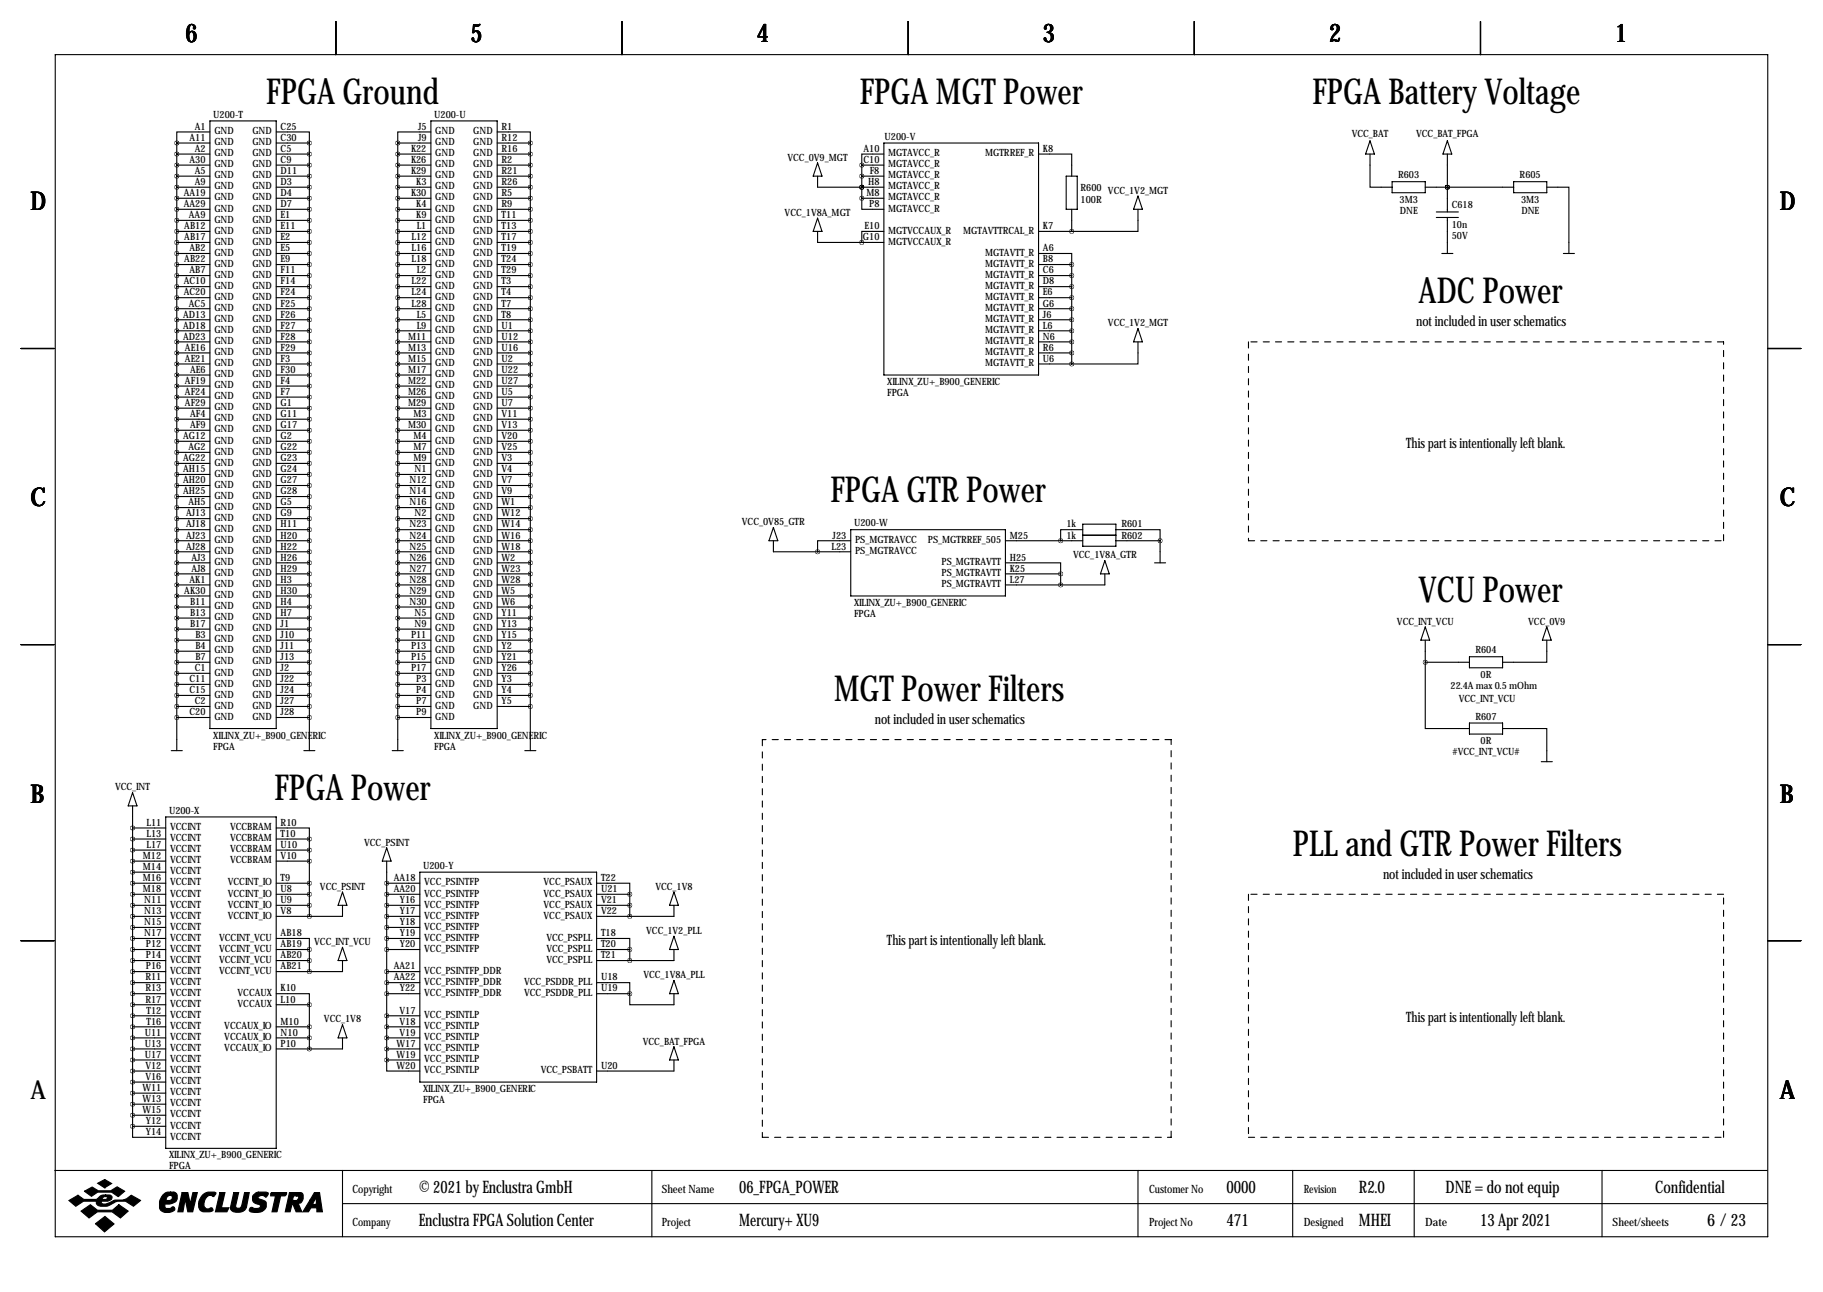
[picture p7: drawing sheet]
<svg xmlns="http://www.w3.org/2000/svg" width="419mm" height="297mm" viewBox="0 0 419 297" stroke-linecap="round" stroke-linejoin="round" font-family="sans-serif">
<defs><g id="words">
<g font-size="8.2">
<text x="61.2" y="24">FPGA Ground</text>
<text x="197.7" y="24">FPGA MGT Power</text>
<text x="301.7" y="24">FPGA Battery Voltage</text>
<text x="326.1" y="69.7">ADC Power</text>
<text x="190.9" y="115.4">FPGA GTR Power</text>
<text x="326.1" y="138.3">VCU Power</text>
<text x="191.8" y="161.1">MGT Power Filters</text>
<text x="63.1" y="184">FPGA Power</text>
<text x="297.2" y="196.7">PLL and GTR Power Filters</text>
</g>
<g font-size="5.9">
<text x="42.7" y="9.8">6</text>
<text x="108.2" y="9.8">5</text>
<text x="174" y="9.8">4</text>
<text x="239.8" y="9.8">3</text>
<text x="305.6" y="9.8">2</text>
<text x="371.3" y="9.8">1</text>
<text x="7" y="48.4">D</text>
<text x="409.2" y="48.4">D</text>
<text x="7" y="116.4">C</text>
<text x="409.2" y="116.4">C</text>
<text x="7" y="184.5">B</text>
<text x="409.2" y="184.5">B</text>
<text x="7" y="252.6">A</text>
<text x="409.2" y="252.6">A</text>
</g>
<g font-size="4">
<text x="96.3" y="274.2">© 2021 by Enclustra GmbH</text>
<text x="169.9" y="274.2">06_FPGA_POWER</text>
<text x="281.9" y="274.2">0000</text>
<text x="312.4" y="274.2">R2.0</text>
<text x="332.3" y="274.2">DNE = do not equip</text>
<text x="380.5" y="274.2">Confidential</text>
<text x="96.3" y="281.8">Enclustra FPGA Solution Center</text>
<text x="169.9" y="281.8">Mercury+ XU9</text>
<text x="281.9" y="281.8">471</text>
<text x="312.4" y="281.8">MHEI</text>
<text x="340.3" y="281.8">13 Apr 2021</text>
<text x="392.5" y="281.8">6/23</text>
</g>
<g font-size="3.3">
<text x="325.6" y="75">not included in user schematics</text>
<text x="323.3" y="103">This part is intentionally left blank.</text>
<text x="201.1" y="166.5">not included in user schematics</text>
<text x="318" y="202">not included in user schematics</text>
<text x="203.9" y="217.3">This part is intentionally left blank.</text>
<text x="323.3" y="235.1">This part is intentionally left blank.</text>
</g>
<g font-size="2.6">
<text x="81" y="274.2">Copyright</text>
<text x="152.1" y="274.2">Sheet Name</text>
<text x="264.2" y="274.2">Customer No</text>
<text x="299.7" y="274.2">Revision</text>
<text x="81" y="281.8">Company</text>
<text x="152.1" y="281.8">Project</text>
<text x="264.2" y="281.8">Project No</text>
<text x="299.7" y="281.8">Designed</text>
<text x="327.7" y="281.8">Date</text>
<text x="370.7" y="281.8">Sheet/sheets</text>
</g>
<g font-size="2.3">
<text x="44.8" y="29.8">A1</text>
<text x="49" y="27">U200-T</text>
<text x="64.5" y="29.8">C25</text>
<text x="96.1" y="29.8">J5</text>
<text x="99.8" y="27">U200-U</text>
<text x="115.3" y="29.8">R1</text>
<text x="43.6" y="32.4">A11</text>
<text x="44.8" y="34.9">A2</text>
<text x="49.3" y="30.9">GND</text>
<text x="49.3" y="33.4">GND</text>
<text x="49.3" y="35.9">GND</text>
<text x="58" y="30.9">GND</text>
<text x="58" y="33.4">GND</text>
<text x="58" y="35.9">GND</text>
<text x="64.5" y="32.4">C30</text>
<text x="64.5" y="34.9">C5</text>
<text x="94.5" y="34.9">K22</text>
<text x="96.1" y="32.4">J9</text>
<text x="100.1" y="30.9">GND</text>
<text x="100.1" y="33.4">GND</text>
<text x="100.1" y="35.9">GND</text>
<text x="108.8" y="30.9">GND</text>
<text x="108.8" y="33.4">GND</text>
<text x="108.8" y="35.9">GND</text>
<text x="115.3" y="32.4">R12</text>
<text x="115.3" y="34.9">R16</text>
<text x="198.5" y="34.9">A10</text>
<text x="203.4" y="32.2">U200-V</text>
<text x="204.2" y="35.9">MGTAVCC_R</text>
<text x="226.5" y="35.9">MGTRREF_R</text>
<text x="239.8" y="34.9">K8</text>
<text x="310.8" y="31.6">VCC_BAT</text>
<text x="325.6" y="31.6">VCC_BAT_FPGA</text>
<text x="43.6" y="37.5">A30</text>
<text x="44.8" y="40">A5</text>
<text x="49.3" y="38.5">GND</text>
<text x="49.3" y="41">GND</text>
<text x="58" y="38.5">GND</text>
<text x="58" y="41">GND</text>
<text x="64.5" y="37.5">C9</text>
<text x="64.5" y="40">D11</text>
<text x="94.5" y="37.5">K26</text>
<text x="94.5" y="40">K29</text>
<text x="100.1" y="38.5">GND</text>
<text x="100.1" y="41">GND</text>
<text x="108.8" y="38.5">GND</text>
<text x="108.8" y="41">GND</text>
<text x="115.3" y="37.5">R2</text>
<text x="115.3" y="40">R21</text>
<text x="181.1" y="36.9">VCC_0V9_MGT</text>
<text x="198.5" y="37.5">C10</text>
<text x="199.9" y="40">F8</text>
<text x="204.2" y="38.5">MGTAVCC_R</text>
<text x="204.2" y="41">MGTAVCC_R</text>
<text x="321.4" y="41">R603</text>
<text x="349.4" y="41">R605</text>
<text x="42.3" y="45.1">AA19</text>
<text x="42.3" y="47.6">AA29</text>
<text x="44.8" y="42.5">A9</text>
<text x="49.3" y="43.6">GND</text>
<text x="49.3" y="46.1">GND</text>
<text x="58" y="43.6">GND</text>
<text x="58" y="46.1">GND</text>
<text x="64.5" y="42.5">D3</text>
<text x="64.5" y="45.1">D4</text>
<text x="64.5" y="47.6">D7</text>
<text x="94.5" y="45.1">K30</text>
<text x="95.7" y="42.5">K3</text>
<text x="95.7" y="47.6">K4</text>
<text x="100.1" y="43.6">GND</text>
<text x="100.1" y="46.1">GND</text>
<text x="108.8" y="43.6">GND</text>
<text x="108.8" y="46.1">GND</text>
<text x="115.3" y="42.5">R26</text>
<text x="115.3" y="45.1">R5</text>
<text x="115.3" y="47.6">R9</text>
<text x="199.2" y="45.1">M8</text>
<text x="199.6" y="42.5">H8</text>
<text x="199.8" y="47.6">P8</text>
<text x="204.2" y="43.6">MGTAVCC_R</text>
<text x="204.2" y="46.1">MGTAVCC_R</text>
<text x="248.4" y="43.8">R600</text>
<text x="248.4" y="46.6">100R</text>
<text x="254.7" y="44.6">VCC_1V2_MGT</text>
<text x="321.7" y="46.6">3M3</text>
<text x="333.8" y="47.9">C618</text>
<text x="349.7" y="46.6">3M3</text>
<text x="42.4" y="52.7">AB12</text>
<text x="43.4" y="50.2">AA9</text>
<text x="49.3" y="48.6">GND</text>
<text x="49.3" y="51.2">GND</text>
<text x="49.3" y="53.7">GND</text>
<text x="58" y="48.6">GND</text>
<text x="58" y="51.2">GND</text>
<text x="58" y="53.7">GND</text>
<text x="64.5" y="50.2">E1</text>
<text x="64.5" y="52.7">E11</text>
<text x="95.7" y="50.2">K9</text>
<text x="95.8" y="52.7">L1</text>
<text x="100.1" y="48.6">GND</text>
<text x="100.1" y="51.2">GND</text>
<text x="100.1" y="53.7">GND</text>
<text x="108.8" y="48.6">GND</text>
<text x="108.8" y="51.2">GND</text>
<text x="108.8" y="53.7">GND</text>
<text x="115.3" y="50.2">T11</text>
<text x="115.3" y="52.7">T13</text>
<text x="180.4" y="49.6">VCC_1V8A_MGT</text>
<text x="198.8" y="52.7">E10</text>
<text x="204.2" y="48.6">MGTAVCC_R</text>
<text x="204.2" y="53.7">MGTVCCAUX_R</text>
<text x="221.4" y="53.7">MGTAVTTRCAL_R</text>
<text x="239.8" y="52.7">K7</text>
<text x="321.8" y="49.1">DNE</text>
<text x="333.8" y="52.4">10n</text>
<text x="349.8" y="49.1">DNE</text>
<text x="42.4" y="55.2">AB17</text>
<text x="43.6" y="57.8">AB2</text>
<text x="49.3" y="56.3">GND</text>
<text x="49.3" y="58.8">GND</text>
<text x="58" y="56.3">GND</text>
<text x="58" y="58.8">GND</text>
<text x="64.5" y="55.2">E2</text>
<text x="64.5" y="57.8">E5</text>
<text x="94.6" y="55.2">L12</text>
<text x="94.6" y="57.8">L16</text>
<text x="100.1" y="56.3">GND</text>
<text x="100.1" y="58.8">GND</text>
<text x="108.8" y="56.3">GND</text>
<text x="108.8" y="58.8">GND</text>
<text x="115.3" y="55.2">T17</text>
<text x="115.3" y="57.8">T19</text>
<text x="198.4" y="55.2">G10</text>
<text x="204.2" y="56.3">MGTVCCAUX_R</text>
<text x="226.5" y="58.8">MGTAVTT_R</text>
<text x="239.8" y="57.8">A6</text>
<text x="333.8" y="55">50V</text>
<text x="42.3" y="65.4">AC10</text>
<text x="42.4" y="60.3">AB22</text>
<text x="43.6" y="62.9">AB7</text>
<text x="49.3" y="61.3">GND</text>
<text x="49.3" y="63.9">GND</text>
<text x="58" y="61.3">GND</text>
<text x="58" y="63.9">GND</text>
<text x="64.5" y="60.3">E9</text>
<text x="64.5" y="62.9">F11</text>
<text x="64.5" y="65.4">F14</text>
<text x="94.6" y="60.3">L18</text>
<text x="94.6" y="65.4">L22</text>
<text x="95.8" y="62.9">L2</text>
<text x="100.1" y="61.3">GND</text>
<text x="100.1" y="63.9">GND</text>
<text x="108.8" y="61.3">GND</text>
<text x="108.8" y="63.9">GND</text>
<text x="115.3" y="60.3">T24</text>
<text x="115.3" y="62.9">T29</text>
<text x="115.3" y="65.4">T3</text>
<text x="226.5" y="61.3">MGTAVTT_R</text>
<text x="226.5" y="63.9">MGTAVTT_R</text>
<text x="239.8" y="60.3">B8</text>
<text x="239.8" y="62.9">C6</text>
<text x="239.8" y="65.4">D8</text>
<text x="42.3" y="67.9">AC20</text>
<text x="43.4" y="70.5">AC5</text>
<text x="49.3" y="66.4">GND</text>
<text x="49.3" y="69">GND</text>
<text x="49.3" y="71.5">GND</text>
<text x="58" y="66.4">GND</text>
<text x="58" y="69">GND</text>
<text x="58" y="71.5">GND</text>
<text x="64.5" y="67.9">F24</text>
<text x="64.5" y="70.5">F25</text>
<text x="94.6" y="67.9">L24</text>
<text x="94.6" y="70.5">L28</text>
<text x="100.1" y="66.4">GND</text>
<text x="100.1" y="69">GND</text>
<text x="100.1" y="71.5">GND</text>
<text x="108.8" y="66.4">GND</text>
<text x="108.8" y="69">GND</text>
<text x="108.8" y="71.5">GND</text>
<text x="115.3" y="67.9">T4</text>
<text x="115.3" y="70.5">T7</text>
<text x="226.5" y="66.4">MGTAVTT_R</text>
<text x="226.5" y="69">MGTAVTT_R</text>
<text x="226.5" y="71.5">MGTAVTT_R</text>
<text x="239.8" y="67.9">E6</text>
<text x="239.8" y="70.5">G6</text>
<text x="42.1" y="73">AD13</text>
<text x="42.1" y="75.6">AD18</text>
<text x="49.3" y="74">GND</text>
<text x="49.3" y="76.6">GND</text>
<text x="58" y="74">GND</text>
<text x="58" y="76.6">GND</text>
<text x="64.5" y="73">F26</text>
<text x="64.5" y="75.6">F27</text>
<text x="95.8" y="73">L5</text>
<text x="95.8" y="75.6">L9</text>
<text x="100.1" y="74">GND</text>
<text x="100.1" y="76.6">GND</text>
<text x="108.8" y="74">GND</text>
<text x="108.8" y="76.6">GND</text>
<text x="115.3" y="73">T8</text>
<text x="115.3" y="75.6">U1</text>
<text x="226.5" y="74">MGTAVTT_R</text>
<text x="226.5" y="76.6">MGTAVTT_R</text>
<text x="239.8" y="73">J6</text>
<text x="239.8" y="75.6">L6</text>
<text x="254.7" y="75">VCC_1V2_MGT</text>
<text x="42.1" y="78.1">AD23</text>
<text x="42.5" y="80.6">AE16</text>
<text x="42.5" y="83.2">AE21</text>
<text x="49.3" y="79.1">GND</text>
<text x="49.3" y="81.7">GND</text>
<text x="58" y="79.1">GND</text>
<text x="58" y="81.7">GND</text>
<text x="64.5" y="78.1">F28</text>
<text x="64.5" y="80.6">F29</text>
<text x="64.5" y="83.2">F3</text>
<text x="93.8" y="78.1">M11</text>
<text x="93.8" y="80.6">M13</text>
<text x="93.8" y="83.2">M15</text>
<text x="100.1" y="79.1">GND</text>
<text x="100.1" y="81.7">GND</text>
<text x="108.8" y="79.1">GND</text>
<text x="108.8" y="81.7">GND</text>
<text x="115.3" y="78.1">U12</text>
<text x="115.3" y="80.6">U16</text>
<text x="115.3" y="83.2">U2</text>
<text x="226.5" y="79.1">MGTAVTT_R</text>
<text x="226.5" y="81.7">MGTAVTT_R</text>
<text x="239.8" y="78.1">N6</text>
<text x="239.8" y="80.6">R6</text>
<text x="239.8" y="83.2">U6</text>
<text x="42.5" y="88.3">AF19</text>
<text x="43.7" y="85.7">AE6</text>
<text x="49.3" y="84.2">GND</text>
<text x="49.3" y="86.7">GND</text>
<text x="49.3" y="89.3">GND</text>
<text x="58" y="84.2">GND</text>
<text x="58" y="86.7">GND</text>
<text x="58" y="89.3">GND</text>
<text x="64.5" y="85.7">F30</text>
<text x="64.5" y="88.3">F4</text>
<text x="93.8" y="85.7">M17</text>
<text x="93.8" y="88.3">M22</text>
<text x="100.1" y="84.2">GND</text>
<text x="100.1" y="86.7">GND</text>
<text x="100.1" y="89.3">GND</text>
<text x="108.8" y="84.2">GND</text>
<text x="108.8" y="86.7">GND</text>
<text x="108.8" y="89.3">GND</text>
<text x="115.3" y="85.7">U22</text>
<text x="115.3" y="88.3">U27</text>
<text x="204" y="88.5">XILINX_ZU+_B900_GENERIC</text>
<text x="226.5" y="84.2">MGTAVTT_R</text>
<text x="42.5" y="90.8">AF24</text>
<text x="42.5" y="93.3">AF29</text>
<text x="43.7" y="95.9">AF4</text>
<text x="49.3" y="91.8">GND</text>
<text x="49.3" y="94.4">GND</text>
<text x="58" y="91.8">GND</text>
<text x="58" y="94.4">GND</text>
<text x="64.5" y="90.8">F7</text>
<text x="64.5" y="93.3">G1</text>
<text x="64.5" y="95.9">G11</text>
<text x="93.8" y="90.8">M26</text>
<text x="93.8" y="93.3">M29</text>
<text x="95" y="95.9">M3</text>
<text x="100.1" y="91.8">GND</text>
<text x="100.1" y="94.4">GND</text>
<text x="108.8" y="91.8">GND</text>
<text x="108.8" y="94.4">GND</text>
<text x="115.3" y="90.8">U5</text>
<text x="115.3" y="93.3">U7</text>
<text x="115.3" y="95.9">V11</text>
<text x="204" y="91.1">FPGA</text>
<text x="42.1" y="101">AG12</text>
<text x="43.7" y="98.4">AF9</text>
<text x="49.3" y="96.9">GND</text>
<text x="49.3" y="99.4">GND</text>
<text x="49.3" y="102">GND</text>
<text x="58" y="96.9">GND</text>
<text x="58" y="99.4">GND</text>
<text x="58" y="102">GND</text>
<text x="64.5" y="98.4">G17</text>
<text x="64.5" y="101">G2</text>
<text x="93.8" y="98.4">M30</text>
<text x="95" y="101">M4</text>
<text x="100.1" y="96.9">GND</text>
<text x="100.1" y="99.4">GND</text>
<text x="100.1" y="102">GND</text>
<text x="108.8" y="96.9">GND</text>
<text x="108.8" y="99.4">GND</text>
<text x="108.8" y="102">GND</text>
<text x="115.3" y="98.4">V13</text>
<text x="115.3" y="101">V20</text>
<text x="42.1" y="106">AG22</text>
<text x="43.3" y="103.5">AG2</text>
<text x="49.3" y="104.5">GND</text>
<text x="49.3" y="107.1">GND</text>
<text x="58" y="104.5">GND</text>
<text x="58" y="107.1">GND</text>
<text x="64.5" y="103.5">G22</text>
<text x="64.5" y="106">G23</text>
<text x="95" y="103.5">M7</text>
<text x="95" y="106">M9</text>
<text x="100.1" y="104.5">GND</text>
<text x="100.1" y="107.1">GND</text>
<text x="108.8" y="104.5">GND</text>
<text x="108.8" y="107.1">GND</text>
<text x="115.3" y="103.5">V25</text>
<text x="115.3" y="106">V3</text>
<text x="42.1" y="108.6">AH15</text>
<text x="42.1" y="111.1">AH20</text>
<text x="42.1" y="113.7">AH25</text>
<text x="49.3" y="109.6">GND</text>
<text x="49.3" y="112.1">GND</text>
<text x="58" y="109.6">GND</text>
<text x="58" y="112.1">GND</text>
<text x="64.5" y="108.6">G24</text>
<text x="64.5" y="111.1">G27</text>
<text x="64.5" y="113.7">G28</text>
<text x="94.1" y="111.1">N12</text>
<text x="94.1" y="113.7">N14</text>
<text x="95.3" y="108.6">N1</text>
<text x="100.1" y="109.6">GND</text>
<text x="100.1" y="112.1">GND</text>
<text x="108.8" y="109.6">GND</text>
<text x="108.8" y="112.1">GND</text>
<text x="115.3" y="108.6">V4</text>
<text x="115.3" y="111.1">V7</text>
<text x="115.3" y="113.7">V9</text>
<text x="42.8" y="118.7">AJ13</text>
<text x="43.3" y="116.2">AH5</text>
<text x="49.3" y="114.7">GND</text>
<text x="49.3" y="117.2">GND</text>
<text x="49.3" y="119.8">GND</text>
<text x="58" y="114.7">GND</text>
<text x="58" y="117.2">GND</text>
<text x="58" y="119.8">GND</text>
<text x="64.5" y="116.2">G5</text>
<text x="64.5" y="118.7">G9</text>
<text x="94.1" y="116.2">N16</text>
<text x="95.3" y="118.7">N2</text>
<text x="100.1" y="114.7">GND</text>
<text x="100.1" y="117.2">GND</text>
<text x="100.1" y="119.8">GND</text>
<text x="108.8" y="114.7">GND</text>
<text x="108.8" y="117.2">GND</text>
<text x="108.8" y="119.8">GND</text>
<text x="115.3" y="116.2">W1</text>
<text x="115.3" y="118.7">W12</text>
<text x="42.8" y="121.3">AJ18</text>
<text x="42.8" y="123.8">AJ23</text>
<text x="49.3" y="122.3">GND</text>
<text x="49.3" y="124.8">GND</text>
<text x="58" y="122.3">GND</text>
<text x="58" y="124.8">GND</text>
<text x="64.5" y="121.3">H11</text>
<text x="64.5" y="123.8">H20</text>
<text x="94.1" y="121.3">N23</text>
<text x="94.1" y="123.8">N24</text>
<text x="100.1" y="122.3">GND</text>
<text x="100.1" y="124.8">GND</text>
<text x="108.8" y="122.3">GND</text>
<text x="108.8" y="124.8">GND</text>
<text x="115.3" y="121.3">W14</text>
<text x="115.3" y="123.8">W16</text>
<text x="170.6" y="120.8">VCC_0V85_GTR</text>
<text x="191.4" y="123.8">J23</text>
<text x="196.3" y="121">U200-W</text>
<text x="196.6" y="124.8">PS_MGTRAVCC</text>
<text x="213.3" y="124.8">PS_MGTRREF_505</text>
<text x="232.2" y="123.8">M25</text>
<text x="245.2" y="123.8">1k</text>
<text x="245.2" y="121.3">1k</text>
<text x="257.8" y="123.8">R602</text>
<text x="257.8" y="121.3">R601</text>
<text x="42.8" y="126.4">AJ28</text>
<text x="44" y="128.9">AJ3</text>
<text x="44" y="131.4">AJ8</text>
<text x="49.3" y="127.4">GND</text>
<text x="49.3" y="129.9">GND</text>
<text x="58" y="127.4">GND</text>
<text x="58" y="129.9">GND</text>
<text x="64.5" y="126.4">H22</text>
<text x="64.5" y="128.9">H26</text>
<text x="64.5" y="131.4">H29</text>
<text x="94.1" y="126.4">N25</text>
<text x="94.1" y="128.9">N26</text>
<text x="94.1" y="131.4">N27</text>
<text x="100.1" y="127.4">GND</text>
<text x="100.1" y="129.9">GND</text>
<text x="108.8" y="127.4">GND</text>
<text x="108.8" y="129.9">GND</text>
<text x="115.3" y="126.4">W18</text>
<text x="115.3" y="128.9">W2</text>
<text x="115.3" y="131.4">W23</text>
<text x="191.2" y="126.4">L23</text>
<text x="196.6" y="127.4">PS_MGTRAVCC</text>
<text x="216.5" y="129.9">PS_MGTRAVTT</text>
<text x="232.2" y="128.9">H25</text>
<text x="232.2" y="131.4">K25</text>
<text x="246.7" y="128.4">VCC_1V8A_GTR</text>
<text x="42.4" y="136.5">AK30</text>
<text x="43.6" y="134">AK1</text>
<text x="49.3" y="132.5">GND</text>
<text x="49.3" y="135">GND</text>
<text x="49.3" y="137.5">GND</text>
<text x="58" y="132.5">GND</text>
<text x="58" y="135">GND</text>
<text x="58" y="137.5">GND</text>
<text x="64.5" y="134">H3</text>
<text x="64.5" y="136.5">H30</text>
<text x="94.1" y="134">N28</text>
<text x="94.1" y="136.5">N29</text>
<text x="100.1" y="132.5">GND</text>
<text x="100.1" y="135">GND</text>
<text x="100.1" y="137.5">GND</text>
<text x="108.8" y="132.5">GND</text>
<text x="108.8" y="135">GND</text>
<text x="108.8" y="137.5">GND</text>
<text x="115.3" y="134">W28</text>
<text x="115.3" y="136.5">W5</text>
<text x="216.5" y="132.5">PS_MGTRAVTT</text>
<text x="216.5" y="135">PS_MGTRAVTT</text>
<text x="232.2" y="134">L27</text>
<text x="43.7" y="139.1">B11</text>
<text x="43.7" y="141.6">B13</text>
<text x="49.3" y="140.1">GND</text>
<text x="49.3" y="142.6">GND</text>
<text x="58" y="140.1">GND</text>
<text x="58" y="142.6">GND</text>
<text x="64.5" y="139.1">H4</text>
<text x="64.5" y="141.6">H7</text>
<text x="94.1" y="139.1">N30</text>
<text x="95.3" y="141.6">N5</text>
<text x="100.1" y="140.1">GND</text>
<text x="100.1" y="142.6">GND</text>
<text x="108.8" y="140.1">GND</text>
<text x="108.8" y="142.6">GND</text>
<text x="115.3" y="139.1">W6</text>
<text x="115.3" y="141.6">Y11</text>
<text x="196.3" y="139.3">XILINX_ZU+_B900_GENERIC</text>
<text x="196.3" y="141.9">FPGA</text>
<text x="321.2" y="143.6">VCC_INT_VCU</text>
<text x="351.3" y="143.6">VCC_0V9</text>
<text x="43.7" y="144.1">B17</text>
<text x="44.9" y="146.7">B3</text>
<text x="44.9" y="149.2">B4</text>
<text x="49.3" y="145.2">GND</text>
<text x="49.3" y="147.7">GND</text>
<text x="58" y="145.2">GND</text>
<text x="58" y="147.7">GND</text>
<text x="64.5" y="144.1">J1</text>
<text x="64.5" y="146.7">J10</text>
<text x="64.5" y="149.2">J11</text>
<text x="94.5" y="146.7">P11</text>
<text x="94.5" y="149.2">P13</text>
<text x="95.3" y="144.1">N9</text>
<text x="100.1" y="145.2">GND</text>
<text x="100.1" y="147.7">GND</text>
<text x="108.8" y="145.2">GND</text>
<text x="108.8" y="147.7">GND</text>
<text x="115.3" y="144.1">Y13</text>
<text x="115.3" y="146.7">Y15</text>
<text x="115.3" y="149.2">Y2</text>
<text x="44.8" y="154.3">C1</text>
<text x="44.9" y="151.8">B7</text>
<text x="49.3" y="150.2">GND</text>
<text x="49.3" y="152.8">GND</text>
<text x="49.3" y="155.3">GND</text>
<text x="58" y="150.2">GND</text>
<text x="58" y="152.8">GND</text>
<text x="58" y="155.3">GND</text>
<text x="64.5" y="151.8">J13</text>
<text x="64.5" y="154.3">J2</text>
<text x="94.5" y="151.8">P15</text>
<text x="94.5" y="154.3">P17</text>
<text x="100.1" y="150.2">GND</text>
<text x="100.1" y="152.8">GND</text>
<text x="100.1" y="155.3">GND</text>
<text x="108.8" y="150.2">GND</text>
<text x="108.8" y="152.8">GND</text>
<text x="108.8" y="155.3">GND</text>
<text x="115.3" y="151.8">Y21</text>
<text x="115.3" y="154.3">Y26</text>
<text x="339.2" y="150.2">R604</text>
<text x="340.4" y="155.8">0R</text>
<text x="43.6" y="156.8">C11</text>
<text x="43.6" y="159.4">C15</text>
<text x="44.8" y="161.9">C2</text>
<text x="49.3" y="157.9">GND</text>
<text x="49.3" y="160.4">GND</text>
<text x="58" y="157.9">GND</text>
<text x="58" y="160.4">GND</text>
<text x="64.5" y="156.8">J22</text>
<text x="64.5" y="159.4">J24</text>
<text x="64.5" y="161.9">J27</text>
<text x="95.7" y="156.8">P3</text>
<text x="95.7" y="159.4">P4</text>
<text x="95.7" y="161.9">P7</text>
<text x="100.1" y="157.9">GND</text>
<text x="100.1" y="160.4">GND</text>
<text x="108.8" y="157.9">GND</text>
<text x="108.8" y="160.4">GND</text>
<text x="115.3" y="156.8">Y3</text>
<text x="115.3" y="159.4">Y4</text>
<text x="115.3" y="161.9">Y5</text>
<text x="333.5" y="158.4">22.4A max 0.5 mOhm</text>
<text x="335.4" y="161.4">VCC_INT_VCU</text>
<text x="43.6" y="164.5">C20</text>
<text x="49.3" y="162.9">GND</text>
<text x="49.3" y="165.5">GND</text>
<text x="58" y="162.9">GND</text>
<text x="58" y="165.5">GND</text>
<text x="64.5" y="164.5">J28</text>
<text x="95.7" y="164.5">P9</text>
<text x="100.1" y="162.9">GND</text>
<text x="100.1" y="165.5">GND</text>
<text x="108.8" y="162.9">GND</text>
<text x="339.2" y="165.5">R607</text>
<text x="49" y="169.8">XILINX_ZU+_B900_GENERIC</text>
<text x="49" y="172.3">FPGA</text>
<text x="99.8" y="169.8">XILINX_ZU+_B900_GENERIC</text>
<text x="99.8" y="172.3">FPGA</text>
<text x="333.9" y="173.6">#VCC_INT_VCU#</text>
<text x="340.4" y="171.1">0R</text>
<text x="26.5" y="181.7">VCC_INT</text>
<text x="33.7" y="189.9">L11</text>
<text x="38.9" y="187.1">U200-X</text>
<text x="39.1" y="190.9">VCCINT</text>
<text x="52.9" y="190.9">VCCBRAM</text>
<text x="64.5" y="189.9">R10</text>
<text x="32.9" y="197.5">M12</text>
<text x="33.7" y="192.4">L13</text>
<text x="33.7" y="194.9">L17</text>
<text x="39.1" y="193.4">VCCINT</text>
<text x="39.1" y="196">VCCINT</text>
<text x="52.9" y="193.4">VCCBRAM</text>
<text x="52.9" y="196">VCCBRAM</text>
<text x="64.5" y="192.4">T10</text>
<text x="64.5" y="194.9">U10</text>
<text x="64.5" y="197.5">V10</text>
<text x="83.7" y="194.4">VCC_PSINT</text>
<text x="32.9" y="200">M14</text>
<text x="32.9" y="202.6">M16</text>
<text x="39.1" y="198.5">VCCINT</text>
<text x="39.1" y="201">VCCINT</text>
<text x="39.1" y="203.6">VCCINT</text>
<text x="52.4" y="203.6">VCCINT_IO</text>
<text x="52.9" y="198.5">VCCBRAM</text>
<text x="64.5" y="202.6">T9</text>
<text x="90.5" y="202.6">AA18</text>
<text x="97.3" y="199.8">U200-Y</text>
<text x="97.5" y="203.6">VCC_PSINTFP</text>
<text x="125" y="203.6">VCC_PSAUX</text>
<text x="138.2" y="202.6">T22</text>
<text x="32.9" y="205.1">M18</text>
<text x="33.2" y="207.6">N11</text>
<text x="39.1" y="206.1">VCCINT</text>
<text x="39.1" y="208.7">VCCINT</text>
<text x="52.4" y="206.1">VCCINT_IO</text>
<text x="52.4" y="208.7">VCCINT_IO</text>
<text x="64.5" y="205.1">U8</text>
<text x="64.5" y="207.6">U9</text>
<text x="73.6" y="204.6">VCC_PSINT</text>
<text x="90.5" y="205.1">AA20</text>
<text x="91.9" y="207.6">Y16</text>
<text x="97.5" y="206.1">VCC_PSINTFP</text>
<text x="97.5" y="208.7">VCC_PSINTFP</text>
<text x="125" y="206.1">VCC_PSAUX</text>
<text x="125" y="208.7">VCC_PSAUX</text>
<text x="138.2" y="205.1">U21</text>
<text x="138.2" y="207.6">V21</text>
<text x="150.7" y="204.6">VCC_1V8</text>
<text x="33.2" y="210.2">N13</text>
<text x="33.2" y="212.7">N15</text>
<text x="33.2" y="215.3">N17</text>
<text x="39.1" y="211.2">VCCINT</text>
<text x="39.1" y="213.7">VCCINT</text>
<text x="52.4" y="211.2">VCCINT_IO</text>
<text x="64.5" y="210.2">V8</text>
<text x="64.5" y="215.3">AB18</text>
<text x="91.9" y="210.2">Y17</text>
<text x="91.9" y="212.7">Y18</text>
<text x="91.9" y="215.3">Y19</text>
<text x="97.5" y="211.2">VCC_PSINTFP</text>
<text x="97.5" y="213.7">VCC_PSINTFP</text>
<text x="125" y="211.2">VCC_PSAUX</text>
<text x="138.2" y="210.2">V22</text>
<text x="138.2" y="215.3">T18</text>
<text x="148.6" y="214.7">VCC_1V2_PLL</text>
<text x="33.5" y="217.8">P12</text>
<text x="33.5" y="220.3">P14</text>
<text x="39.1" y="216.3">VCCINT</text>
<text x="39.1" y="218.8">VCCINT</text>
<text x="39.1" y="221.4">VCCINT</text>
<text x="50.4" y="216.3">VCCINT_VCU</text>
<text x="50.4" y="218.8">VCCINT_VCU</text>
<text x="50.4" y="221.4">VCCINT_VCU</text>
<text x="64.5" y="217.8">AB19</text>
<text x="64.5" y="220.3">AB20</text>
<text x="72.2" y="217.3">VCC_INT_VCU</text>
<text x="91.9" y="217.8">Y20</text>
<text x="97.5" y="216.3">VCC_PSINTFP</text>
<text x="97.5" y="218.8">VCC_PSINTFP</text>
<text x="125.6" y="216.3">VCC_PSPLL</text>
<text x="125.6" y="218.8">VCC_PSPLL</text>
<text x="125.6" y="221.4">VCC_PSPLL</text>
<text x="138.2" y="217.8">T20</text>
<text x="138.2" y="220.3">T21</text>
<text x="33.4" y="225.4">R11</text>
<text x="33.4" y="228">R13</text>
<text x="33.5" y="222.9">P16</text>
<text x="39.1" y="223.9">VCCINT</text>
<text x="39.1" y="226.4">VCCINT</text>
<text x="50.4" y="223.9">VCCINT_VCU</text>
<text x="64.5" y="222.9">AB21</text>
<text x="64.5" y="228">K10</text>
<text x="90.5" y="222.9">AA21</text>
<text x="90.5" y="225.4">AA22</text>
<text x="91.9" y="228">Y22</text>
<text x="97.5" y="223.9">VCC_PSINTFP_DDR</text>
<text x="97.5" y="226.4">VCC_PSINTFP_DDR</text>
<text x="120.5" y="226.4">VCC_PSDDR_PLL</text>
<text x="138.2" y="225.4">U18</text>
<text x="138.2" y="228">U19</text>
<text x="147.9" y="224.9">VCC_1V8A_PLL</text>
<text x="33.4" y="230.5">R17</text>
<text x="33.7" y="233">T12</text>
<text x="39.1" y="229">VCCINT</text>
<text x="39.1" y="231.5">VCCINT</text>
<text x="54.6" y="229">VCCAUX</text>
<text x="54.6" y="231.5">VCCAUX</text>
<text x="64.5" y="230.5">L10</text>
<text x="91.8" y="233">V17</text>
<text x="97.5" y="229">VCC_PSINTFP_DDR</text>
<text x="120.5" y="229">VCC_PSDDR_PLL</text>
<text x="33.3" y="238.1">U11</text>
<text x="33.7" y="235.6">T16</text>
<text x="39.1" y="234.1">VCCINT</text>
<text x="39.1" y="236.6">VCCINT</text>
<text x="39.1" y="239.1">VCCINT</text>
<text x="51.6" y="236.6">VCCAUX_IO</text>
<text x="51.6" y="239.1">VCCAUX_IO</text>
<text x="64.5" y="235.6">M10</text>
<text x="64.5" y="238.1">N10</text>
<text x="74.5" y="235.1">VCC_1V8</text>
<text x="91.8" y="235.6">V18</text>
<text x="91.8" y="238.1">V19</text>
<text x="97.5" y="234.1">VCC_PSINTLP</text>
<text x="97.5" y="236.6">VCC_PSINTLP</text>
<text x="97.5" y="239.1">VCC_PSINTLP</text>
<text x="33.3" y="240.7">U13</text>
<text x="33.3" y="243.2">U17</text>
<text x="33.4" y="245.7">V12</text>
<text x="39.1" y="241.7">VCCINT</text>
<text x="39.1" y="244.2">VCCINT</text>
<text x="51.6" y="241.7">VCCAUX_IO</text>
<text x="64.5" y="240.7">P10</text>
<text x="91.2" y="240.7">W17</text>
<text x="91.2" y="243.2">W19</text>
<text x="91.2" y="245.7">W20</text>
<text x="97.5" y="241.7">VCC_PSINTLP</text>
<text x="97.5" y="244.2">VCC_PSINTLP</text>
<text x="138.2" y="245.7">U20</text>
<text x="147.8" y="240.1">VCC_BAT_FPGA</text>
<text x="32.8" y="250.8">W11</text>
<text x="33.4" y="248.3">V16</text>
<text x="39.1" y="246.8">VCCINT</text>
<text x="39.1" y="249.3">VCCINT</text>
<text x="39.1" y="251.8">VCCINT</text>
<text x="97.3" y="251.1">XILINX_ZU+_B900_GENERIC</text>
<text x="97.5" y="246.8">VCC_PSINTLP</text>
<text x="124.3" y="246.8">VCC_PSBATT</text>
<text x="32.8" y="253.4">W13</text>
<text x="32.8" y="255.9">W15</text>
<text x="39.1" y="254.4">VCCINT</text>
<text x="39.1" y="256.9">VCCINT</text>
<text x="97.3" y="253.6">FPGA</text>
<text x="33.5" y="258.4">Y12</text>
<text x="33.5" y="261">Y14</text>
<text x="39.1" y="259.5">VCCINT</text>
<text x="39.1" y="262">VCCINT</text>
<text x="38.9" y="266.3">XILINX_ZU+_B900_GENERIC</text>
<text x="38.9" y="268.9">FPGA</text>
</g>
</g></defs>
<g fill="none" stroke="#000" stroke-width=".25">
<path d="M12.7 12.6h393.7v271.7h-393.7zM77.2 4.9v7.7M143 4.9v7.7M208.8 4.9v7.7M274.6 4.9v7.7M340.4 4.9v7.7M40.6 32.9h7.7M40.6 35.4h7.7M40.6 38h7.7M40.6 32.9v139.7M48.3 30.3h-7.7v2.6M48.3 27.8h15.2v139.7h-15.2z"/>
<path d="M63.5 30.3h7.6v2.6M63.5 32.9h7.6M63.5 35.4h7.6M63.5 38h7.6M71.1 32.9v139.7M91.4 32.9h7.7M91.4 35.4h7.7M91.4 38h7.7M91.4 32.9v139.7M99.1 30.3h-7.7v2.6M99.1 27.8h15.2v139.7h-15.2zM114.3 30.3h7.6v2.6"/>
<path d="M114.3 32.9h7.6M114.3 35.4h7.6M114.3 38h7.6M121.9 32.9v139.7M188 37.5l1 3h-2.1zM198.1 38h5.1M198.1 38v7.6M203.2 35.4h-5.1v2.6M203.2 32.9h35.6v53.3h-35.6zM238.8 35.4h7.6v5.1M315 35.4v7.6h5M315 32.4l1 3h-2.1z"/>
<path d="M332.7 35.4v13.3M332.7 32.4l1.1 3h-2.1zM40.6 43h7.7M40.6 48.1h7.7M40.6 40.5h7.7M40.6 45.6h7.7M40.6 50.7h7.7M40.6 53.2h7.7M40.6 55.7h7.7M40.6 58.3h7.7M63.5 43h7.6M63.5 48.1h7.6"/>
<path d="M63.5 40.5h7.6M63.5 45.6h7.6M63.5 50.7h7.6M63.5 53.2h7.6M63.5 55.7h7.6M63.5 58.3h7.6M91.4 43h7.7M91.4 48.1h7.7M91.4 40.5h7.7M91.4 45.6h7.7M91.4 50.7h7.7M91.4 53.2h7.7"/>
<path d="M91.4 55.7h7.7M91.4 58.3h7.7M114.3 43h7.6M114.3 48.1h7.6M114.3 40.5h7.6M114.3 45.6h7.6M114.3 50.7h7.6M114.3 53.2h7.6M114.3 55.7h7.6M114.3 58.3h7.6M188 40.5v2.5h15.2M188 50.2l1 3h-2.1z"/>
<path d="M188 53.2v2.5h15.2M198.1 43h.1M198.1 45.6v2.5h5.1M198.1 40.5h5.1M198.1 45.6h5.1M203.2 53.2h-5.1v2.5M238.8 58.3h7.6v2.5M238.8 53.2h7.6M245.1 40.5h2.5v7.6h-2.5zM246.4 48.1v5.1M261.6 48.1v5.1h-15.2M261.6 45.1l1 3h-2z"/>
<path d="M320 41.8h7.7v2.5h-7.7zM327.7 43h20.3M330.2 48.7h5.1M330.2 50h5.1M331.5 58.3h2.5M332.7 43h.1M332.7 50v8.3M348 41.8h7.6v2.5h-7.6zM355.6 43h5.1v15.3M359.4 58.3h2.5M40.6 60.8h7.7M40.6 63.4h7.7"/>
<path d="M40.6 65.9h7.7M40.6 68.4h7.7M40.6 71h7.7M40.6 73.5h7.7M40.6 76.1h7.7M40.6 78.6h7.7M63.5 60.8h7.6M63.5 63.4h7.6M63.5 65.9h7.6M63.5 68.4h7.6M63.5 71h7.6M63.5 73.5h7.6"/>
<path d="M63.5 76.1h7.6M63.5 78.6h7.6M91.4 60.8h7.7M91.4 63.4h7.7M91.4 65.9h7.7M91.4 68.4h7.7M91.4 71h7.7M91.4 73.5h7.7M91.4 76.1h7.7M91.4 78.6h7.7M114.3 60.8h7.6M114.3 63.4h7.6"/>
<path d="M114.3 65.9h7.6M114.3 68.4h7.6M114.3 71h7.6M114.3 73.5h7.6M114.3 76.1h7.6M114.3 78.6h7.6M238.8 60.8h7.6M238.8 63.4h7.6M238.8 65.9h7.6M238.8 68.4h7.6M238.8 71h7.6M238.8 73.5h7.6"/>
<path d="M238.8 76.1h7.6M238.8 78.6h7.6M246.4 60.8v22.9M261.6 78.6v5.1h-15.2M261.6 75.6l1 3h-2zM4.8 80.1h7.6M40.6 81.1h7.7M40.6 83.7h7.7M40.6 86.2h7.7M40.6 88.8h7.7M40.6 91.3h7.7M40.6 93.8h7.7"/>
<path d="M40.6 96.4h7.7M40.6 98.9h7.7M63.5 81.1h7.6M63.5 83.7h7.6M63.5 86.2h7.6M63.5 88.8h7.6M63.5 91.3h7.6M63.5 93.8h7.6M63.5 96.4h7.6M63.5 98.9h7.6M91.4 81.1h7.7M91.4 83.7h7.7"/>
<path d="M91.4 86.2h7.7M91.4 88.8h7.7M91.4 91.3h7.7M91.4 93.8h7.7M91.4 96.4h7.7M91.4 98.9h7.7M114.3 81.1h7.6M114.3 83.7h7.6M114.3 86.2h7.6M114.3 88.8h7.6M114.3 91.3h7.6M114.3 93.8h7.6"/>
<path d="M114.3 96.4h7.6M114.3 98.9h7.6M238.8 81.1h7.6M238.8 83.7h7.6M406.4 80.1h7.6M40.6 101.5h7.7M40.6 104h7.7M40.6 106.5h7.7M40.6 109.1h7.7M40.6 111.6h7.7M40.6 114.2h7.7M40.6 116.7h7.7"/>
<path d="M40.6 119.2h7.7M63.5 101.5h7.6M63.5 104h7.6M63.5 106.5h7.6M63.5 109.1h7.6M63.5 111.6h7.6M63.5 114.2h7.6M63.5 116.7h7.6M63.5 119.2h7.6M91.4 101.5h7.7M91.4 104h7.7M91.4 106.5h7.7"/>
<path d="M91.4 109.1h7.7M91.4 111.6h7.7M91.4 114.2h7.7M91.4 116.7h7.7M91.4 119.2h7.7M114.3 101.5h7.6M114.3 104h7.6M114.3 106.5h7.6M114.3 109.1h7.6M114.3 111.6h7.6M114.3 114.2h7.6M114.3 116.7h7.6"/>
<path d="M114.3 119.2h7.6M40.6 124.3h7.7M40.6 121.8h7.7M40.6 126.9h7.7M40.6 129.4h7.7M40.6 131.9h7.7M40.6 134.5h7.7M40.6 137h7.7M40.6 139.6h7.7M63.5 124.3h7.6M63.5 121.8h7.6M63.5 126.9h7.6"/>
<path d="M63.5 129.4h7.6M63.5 131.9h7.6M63.5 134.5h7.6M63.5 137h7.6M63.5 139.6h7.6M91.4 124.3h7.7M91.4 121.8h7.7M91.4 126.9h7.7M91.4 129.4h7.7M91.4 131.9h7.7M91.4 134.5h7.7M91.4 137h7.7"/>
<path d="M91.4 139.6h7.7M114.3 124.3h7.6M114.3 121.8h7.6M114.3 126.9h7.6M114.3 129.4h7.6M114.3 131.9h7.6M114.3 134.5h7.6M114.3 137h7.6M114.3 139.6h7.6M177.8 121.3l1 3h-2zM177.8 124.3v2.6h17.8M195.6 124.3h-7.6v2.6"/>
<path d="M195.6 121.8h35.5v15.2h-35.5zM231.1 129.4h12.7v2.5M231.1 124.3h17.8M231.1 131.9h12.7M243.8 131.9v2.6M248.9 121.8h-5.1v2.5M248.9 120.5h7.6v5.1h-7.6zM248.9 123h7.6M254 128.9l1 3h-2zM254 131.9v2.6h-22.9M256.5 121.8h10.2v2.5M256.5 124.3h10.2"/>
<path d="M265.4 129.4h2.6M266.7 124.3v5.1M4.8 148.2h7.6M40.6 142.1h7.7M40.6 144.6h7.7M40.6 147.2h7.7M40.6 149.7h7.7M40.6 152.3h7.7M40.6 154.8h7.7M40.6 157.3h7.7M40.6 159.9h7.7M63.5 142.1h7.6"/>
<path d="M63.5 144.6h7.6M63.5 147.2h7.6M63.5 149.7h7.6M63.5 152.3h7.6M63.5 154.8h7.6M63.5 157.3h7.6M63.5 159.9h7.6M91.4 142.1h7.7M91.4 144.6h7.7M91.4 147.2h7.7M91.4 149.7h7.7M91.4 152.3h7.7"/>
<path d="M91.4 154.8h7.7M91.4 157.3h7.7M91.4 159.9h7.7M114.3 142.1h7.6M114.3 144.6h7.6M114.3 147.2h7.6M114.3 149.7h7.6M114.3 152.3h7.6M114.3 154.8h7.6M114.3 157.3h7.6M114.3 159.9h7.6M327.7 152.3v15.2h10.1"/>
<path d="M327.7 147.2v5.1M327.7 144.1l1 3.1h-2.1zM327.7 152.3h10.1M337.8 151h7.6v2.5h-7.6zM355.6 147.2v5.1h-10.2M355.6 144.1l1 3.1h-2zM406.4 148.2h7.6M39.4 172.6h2.5M40.6 162.4h7.7M40.6 165h7.7M63.5 162.4h7.6M63.5 165h7.6"/>
<path d="M69.8 172.6h2.6M90.2 172.6h2.5M91.4 162.4h7.7M91.4 165h7.7M114.3 162.4h7.6M120.6 172.6h2.6M337.8 166.2h7.6v2.6h-7.6zM345.4 167.5h10.2v7.6M354.3 175.1h2.6M30.5 190.4h7.6M30.5 192.9h7.6M30.5 195.4h7.6"/>
<path d="M30.5 198h7.6M30.5 182.2l1 3.1h-2zM30.5 185.3v58.4M38.1 187.8h25.4v76.2h-25.4zM63.5 190.4h7.6v2.5M63.5 192.9h7.6M63.5 195.4h7.6M63.5 198h7.6M71.1 192.9v17.8M88.9 194.9l1 3.1h-2zM88.9 198v45.7M4.8 216.3h7.6"/>
<path d="M30.5 200.5h7.6M30.5 203.1h7.6M30.5 205.6h7.6M30.5 208.1h7.6M30.5 210.7h7.6M30.5 213.2h7.6M30.5 215.8h7.6M30.5 218.3h7.6M63.5 215.8h7.6v2.5M63.5 203.1h7.6M63.5 205.6h7.6M63.5 208.1h7.6"/>
<path d="M63.5 218.3h7.6M71.1 218.3v5.1M78.7 208.1v2.6h-15.2M78.7 205.1l1.1 3h-2.1zM78.7 217.8l1.1 3h-2.1zM88.9 203.1h7.6M88.9 205.6h7.6M88.9 208.1h7.6M88.9 210.7h7.6M88.9 213.2h7.6M88.9 215.8h7.6M88.9 218.3h7.6"/>
<path d="M96.5 200.5h40.7v48.3h-40.7zM137.2 203.1h7.6v2.5M137.2 215.8h7.6v2.5M137.2 205.6h7.6M137.2 208.1h7.6M137.2 218.3h7.6M144.8 205.6v5.1M144.8 218.3v2.5M154.9 205.1l1.1 3h-2.1zM154.9 208.1v2.6h-17.7M154.9 215.3l1.1 3h-2.1zM154.9 218.3v2.5h-17.7"/>
<path d="M406.4 216.3h7.6M30.5 223.4h7.6M30.5 225.9h7.6M30.5 228.5h7.6M30.5 233.5h7.6M30.5 236.1h7.6M30.5 238.6h7.6M30.5 220.8h7.6M30.5 231h7.6M63.5 228.5h7.6v2.5M63.5 236.1h7.6M63.5 238.6h7.6"/>
<path d="M63.5 220.8h7.6M63.5 231h7.6M71.1 231v10.2M78.7 220.8v2.6h-15.2M78.7 238.6v2.6h-15.2M78.7 235.6l1.1 3h-2.1zM88.9 223.4h7.6M88.9 225.9h7.6M88.9 228.5h7.6M88.9 233.5h7.6M88.9 236.1h7.6M88.9 238.6h7.6"/>
<path d="M137.2 225.9h7.6v2.6M137.2 228.5h7.6M144.8 228.5v2.5h10.1v-2.5M154.9 225.4l1.1 3.1h-2.1zM30.5 258.9v2.6h7.6M30.5 243.7v2.5M30.5 248.8h7.6M30.5 241.2h7.6M30.5 243.7h7.6M30.5 246.2h7.6M30.5 251.3h7.6M30.5 253.9h7.6"/>
<path d="M30.5 256.4h7.6M30.5 258.9h7.6M30.5 246.2v12.7M88.9 243.7v2.5h7.6M88.9 241.2h7.6M88.9 243.7h7.6M154.9 240.7l1.1 3h-2.1zM154.9 243.7v2.5h-17.7M12.6 269.1h393.7M78.7 269.1v15.2M78.7 276.7h327.6M149.9 269.1v15.2"/>
<path d="M261.6 269.1v15.2M297.2 269.1v15.2M325.1 269.1v15.2M368.3 269.1v15.2"/>
</g>
<g fill="#000" stroke="#000" stroke-width=".25">
<path d="M15.8 276l2.1-1.2 1.4 1h2.8l.3-.2a1.77 1.77 0 0 1 1.9-.9v.4l-.6 .2-.2 .5h.9l.3-.6-.4-.1v-.4h.9a.59 .59 0 0 1 .6 .7l-.2 .4-.8 .4h-1.4l-.1 .1 .1 .4a3.2 3.2 0 0 0 2.7-.7l.3-.1a4 4 0 0 0 3.8-1.1l2.1 1.2-1.6 1.3a4 4 0 0 0-5.5-.2 2.66 2.66 0 0 1-2.9-.2l-.1-.7h-3l-1.8 1.1zM19.4 273.9l1.8-1 1.4 .9h2.9l1.4-.9 1.8 1-1.5 1.2-1.5-1h-3.2l-1.5 .9zM22.5 272l1.6-.8 1.6 .9-1.6 1zM18.6 278.4l2.2-1.4 1.6 1.2h3.5l1.4-1.2 2.2 1.4-1.8 1.6-1.9-1.4h-3.4l-1.9 1.4zM37.4 274.7a1.75 1.75 0 0 1 1.8-.6v.7a.82 .82 0 0 0-.8 1.2h.6a.6 .6 0 0 0 .6-.5 .6 .6 0 0 0-.4-.7v-.7h.8l.5 .3a1.61 1.61 0 0 1 0 1.7 1.61 1.61 0 0 1-1.5 .7h-1v.9l.2 .1h.9l.7-.4 .4 .4a1.06 1.06 0 0 1-1.3 1 1.82 1.82 0 0 1-2.2-1.1 3.5 3.5 0 0 1 .7-3zM41.9 274.2h1.3l.5 2.6 .6-2.6h1.1l-1.1 4.4h-1.1l-.6-2.9-.5 2.9h-1.2zM46.7 274.6a2.78 2.78 0 0 1 2.9-.4l-.4 .9a1.32 1.32 0 0 0-2.1 .8l-.2 .8a.98 .98 0 0 0 1.1 1.2 .55 .55 0 0 1 .6-.2 .55 .55 0 0 1 .4 .6l-.7 .3-1.8-.1a1.79 1.79 0 0 1-.8-2.3zM50.5 274.2h1.2l-.8 3.5h1.7l-.4 .9h-2.7zM53.7 274.2h1.2l-.7 3.1a.73 .73 0 0 0 .7 .5 .73 .73 0 0 0 .7-.6l.6-3h1.1l-.7 3.4a2.28 2.28 0 0 1-3.6 .4v-.4zM58.3 274.7l.8-.6h2.1l.5 .2v.2l-.6 .7a.96 .96 0 0 0-1-.4 .96 .96 0 0 0-.8 .6l1.7 .8a1.71 1.71 0 0 1-.1 1.8 1.71 1.71 0 0 1-1.7 .8l-1.4-.2a.51 .51 0 0 1-.4-.7 .51 .51 0 0 1 .8-.2l1 .1a.52 .52 0 0 0 .6-.2 .52 .52 0 0 0-.2-.7 1.39 1.39 0 0 1-1.4-.6 1.39 1.39 0 0 1 .1-1.6zM62.2 274.4l.2-.2h3.5l-.1 .4-.3 .3h-1l-.8 3.7h-1.2l.8-3.7h-1.1zM66.5 274.2h1.7v.7h-.7l-.2 1.1h.9l.3-.3a.44 .44 0 0 0 .1-.5 .44 .44 0 0 0-.4-.3v-.7h1l.3 .2 .2 .3v.9a1.03 1.03 0 0 1-1.2 1l.9 2h-1.3l-.8-1.8h-.1l-.5 1.8h-1.1z"/>
<path d="M72.3 274.2h1.2l.6 4.4h-1.3v-.9h-1.3l-.6 .9h-1.3l1.7-2.7h1l-.4 .8 .2 .2h.4l.2-.2v-1.5l-.4 .7h-1zM21.9 281.3l2.2-1.6 2.1 1.7-2.2 1.8z"/>
</g>
<path d="M287 78.6v45.7M396.2 78.6h-109.2M287 124.3h109.2M396.2 124.3v-45.7M175.3 170v91.5M269.2 170h-93.9M287 205.6v55.9M396.2 205.6h-109.2M175.3 261.5h93.9M269.2 261.5v-91.5M287 261.5h109.2M396.2 261.5v-55.9" fill="none" stroke="#000" stroke-width=".25" stroke-dasharray="1.4 1.4"/>
<path d="M40.6 165a.05 .05 0 0 0 .1 0 .05 .05 0 0 0-.1 0zM40.6 162.4a.05 .05 0 0 0 .1 0 .05 .05 0 0 0-.1 0zM40.6 149.7a.05 .05 0 0 0 .1 0 .05 .05 0 0 0-.1 0zM40.6 147.2a.05 .05 0 0 0 .1 0 .05 .05 0 0 0-.1 0zM40.6 144.6a.05 .05 0 0 0 .1 0 .05 .05 0 0 0-.1 0zM40.6 142.1a.05 .05 0 0 0 .1 0 .05 .05 0 0 0-.1 0zM40.6 159.9a.05 .05 0 0 0 .1 0 .05 .05 0 0 0-.1 0zM40.6 157.3a.05 .05 0 0 0 .1 0 .05 .05 0 0 0-.1 0zM40.6 154.8a.05 .05 0 0 0 .1 0 .05 .05 0 0 0-.1 0zM40.6 152.3a.05 .05 0 0 0 .1 0 .05 .05 0 0 0-.1 0zM40.6 129.4a.05 .05 0 0 0 .1 0 .05 .05 0 0 0-.1 0zM40.6 126.9a.05 .05 0 0 0 .1 0 .05 .05 0 0 0-.1 0zM40.6 139.6a.05 .05 0 0 0 .1 0 .05 .05 0 0 0-.1 0zM40.6 137a.05 .05 0 0 0 .1 0 .05 .05 0 0 0-.1 0zM40.6 134.5a.05 .05 0 0 0 .1 0 .05 .05 0 0 0-.1 0zM40.6 131.9a.05 .05 0 0 0 .1 0 .05 .05 0 0 0-.1 0zM40.6 114.2a.05 .05 0 0 0 .1 0 .05 .05 0 0 0-.1 0zM40.6 111.6a.05 .05 0 0 0 .1 0 .05 .05 0 0 0-.1 0zM40.6 109.1a.05 .05 0 0 0 .1 0 .05 .05 0 0 0-.1 0zM40.6 106.5a.05 .05 0 0 0 .1 0 .05 .05 0 0 0-.1 0zM40.6 121.8a.05 .05 0 0 0 .1 0 .05 .05 0 0 0-.1 0zM40.6 119.2a.05 .05 0 0 0 .1 0 .05 .05 0 0 0-.1 0zM40.6 116.7a.05 .05 0 0 0 .1 0 .05 .05 0 0 0-.1 0zM40.6 93.8a.05 .05 0 0 0 .1 0 .05 .05 0 0 0-.1 0zM40.6 91.3a.05 .05 0 0 0 .1 0 .05 .05 0 0 0-.1 0zM40.6 88.8a.05 .05 0 0 0 .1 0 .05 .05 0 0 0-.1 0zM40.6 86.2a.05 .05 0 0 0 .1 0 .05 .05 0 0 0-.1 0zM40.6 104a.05 .05 0 0 0 .1 0 .05 .05 0 0 0-.1 0zM40.6 101.5a.05 .05 0 0 0 .1 0 .05 .05 0 0 0-.1 0zM40.6 98.9a.05 .05 0 0 0 .1 0 .05 .05 0 0 0-.1 0zM40.6 96.4a.05 .05 0 0 0 .1 0 .05 .05 0 0 0-.1 0zM40.6 73.5a.05 .05 0 0 0 .1 0 .05 .05 0 0 0-.1 0zM40.6 71a.05 .05 0 0 0 .1 0 .05 .05 0 0 0-.1 0zM40.6 83.7a.05 .05 0 0 0 .1 0 .05 .05 0 0 0-.1 0zM40.6 81.1a.05 .05 0 0 0 .1 0 .05 .05 0 0 0-.1 0zM40.6 78.6a.05 .05 0 0 0 .1 0 .05 .05 0 0 0-.1 0zM40.6 76.1a.05 .05 0 0 0 .1 0 .05 .05 0 0 0-.1 0zM40.6 124.3a.05 .05 0 0 0 .1 0 .05 .05 0 0 0-.1 0zM40.6 68.4a.05 .05 0 0 0 .1 0 .05 .05 0 0 0-.1 0zM40.6 65.9a.05 .05 0 0 0 .1 0 .05 .05 0 0 0-.1 0zM40.6 63.4a.05 .05 0 0 0 .1 0 .05 .05 0 0 0-.1 0zM40.6 60.8a.05 .05 0 0 0 .1 0 .05 .05 0 0 0-.1 0zM40.6 58.3a.05 .05 0 0 0 .1 0 .05 .05 0 0 0-.1 0zM40.6 55.7a.05 .05 0 0 0 .1 0 .05 .05 0 0 0-.1 0zM40.6 53.2a.05 .05 0 0 0 .1 0 .05 .05 0 0 0-.1 0zM40.6 50.7a.05 .05 0 0 0 .1 0 .05 .05 0 0 0-.1 0zM40.6 48.1a.05 .05 0 0 0 .1 0 .05 .05 0 0 0-.1 0zM40.6 45.6a.05 .05 0 0 0 .1 0 .05 .05 0 0 0-.1 0zM40.6 43a.05 .05 0 0 0 .1 0 .05 .05 0 0 0-.1 0zM40.6 40.5a.05 .05 0 0 0 .1 0 .05 .05 0 0 0-.1 0zM40.6 38a.05 .05 0 0 0 .1 0 .05 .05 0 0 0-.1 0zM40.6 35.4a.05 .05 0 0 0 .1 0 .05 .05 0 0 0-.1 0zM40.6 32.9a.05 .05 0 0 0 .1 0 .05 .05 0 0 0-.1 0zM71.1 86.2a.05 .05 0 0 0 .1 0 .05 .05 0 0 0-.1 0zM71.1 83.7a.05 .05 0 0 0 .1 0 .05 .05 0 0 0-.1 0zM71.1 81.1a.05 .05 0 0 0 .1 0 .05 .05 0 0 0-.1 0zM71.1 78.6a.05 .05 0 0 0 .1 0 .05 .05 0 0 0-.1 0zM71.1 96.4a.05 .05 0 0 0 .1 0 .05 .05 0 0 0-.1 0zM71.1 93.8a.05 .05 0 0 0 .1 0 .05 .05 0 0 0-.1 0zM71.1 91.3a.05 .05 0 0 0 .1 0 .05 .05 0 0 0-.1 0zM71.1 88.8a.05 .05 0 0 0 .1 0 .05 .05 0 0 0-.1 0zM71.1 106.5a.05 .05 0 0 0 .1 0 .05 .05 0 0 0-.1 0zM71.1 104a.05 .05 0 0 0 .1 0 .05 .05 0 0 0-.1 0zM71.1 101.5a.05 .05 0 0 0 .1 0 .05 .05 0 0 0-.1 0zM71.1 98.9a.05 .05 0 0 0 .1 0 .05 .05 0 0 0-.1 0zM71.1 116.7a.05 .05 0 0 0 .1 0 .05 .05 0 0 0-.1 0zM71.1 114.2a.05 .05 0 0 0 .1 0 .05 .05 0 0 0-.1 0zM71.1 111.6a.05 .05 0 0 0 .1 0 .05 .05 0 0 0-.1 0zM71.1 109.1a.05 .05 0 0 0 .1 0 .05 .05 0 0 0-.1 0zM71.1 119.2a.05 .05 0 0 0 .1 0 .05 .05 0 0 0-.1 0zM71.1 121.8a.05 .05 0 0 0 .1 0 .05 .05 0 0 0-.1 0zM71.1 134.5a.05 .05 0 0 0 .1 0 .05 .05 0 0 0-.1 0zM71.1 131.9a.05 .05 0 0 0 .1 0 .05 .05 0 0 0-.1 0zM71.1 129.4a.05 .05 0 0 0 .1 0 .05 .05 0 0 0-.1 0zM71.1 126.9a.05 .05 0 0 0 .1 0 .05 .05 0 0 0-.1 0zM71.1 144.6a.05 .05 0 0 0 .1 0 .05 .05 0 0 0-.1 0zM71.1 142.1a.05 .05 0 0 0 .1 0 .05 .05 0 0 0-.1 0zM71.1 139.6a.05 .05 0 0 0 .1 0 .05 .05 0 0 0-.1 0zM71.1 137a.05 .05 0 0 0 .1 0 .05 .05 0 0 0-.1 0zM71.1 154.8a.05 .05 0 0 0 .1 0 .05 .05 0 0 0-.1 0zM71.1 152.3a.05 .05 0 0 0 .1 0 .05 .05 0 0 0-.1 0zM71.1 149.7a.05 .05 0 0 0 .1 0 .05 .05 0 0 0-.1 0zM71.1 147.2a.05 .05 0 0 0 .1 0 .05 .05 0 0 0-.1 0zM71.1 157.3a.05 .05 0 0 0 .1 0 .05 .05 0 0 0-.1 0zM71.1 124.3a.05 .05 0 0 0 .1 0 .05 .05 0 0 0-.1 0zM71.1 76.1a.05 .05 0 0 0 .1 0 .05 .05 0 0 0-.1 0zM71.1 32.9a.05 .05 0 0 0 .1 0 .05 .05 0 0 0-.1 0zM71.1 35.4a.05 .05 0 0 0 .1 0 .05 .05 0 0 0-.1 0zM71.1 38a.05 .05 0 0 0 .1 0 .05 .05 0 0 0-.1 0zM71.1 40.5a.05 .05 0 0 0 .1 0 .05 .05 0 0 0-.1 0zM71.1 43a.05 .05 0 0 0 .1 0 .05 .05 0 0 0-.1 0zM71.1 45.6a.05 .05 0 0 0 .1 0 .05 .05 0 0 0-.1 0zM71.1 48.1a.05 .05 0 0 0 .1 0 .05 .05 0 0 0-.1 0zM71.1 50.7a.05 .05 0 0 0 .1 0 .05 .05 0 0 0-.1 0zM71.1 53.2a.05 .05 0 0 0 .1 0 .05 .05 0 0 0-.1 0zM71.1 55.7a.05 .05 0 0 0 .1 0 .05 .05 0 0 0-.1 0zM71.1 58.3a.05 .05 0 0 0 .1 0 .05 .05 0 0 0-.1 0zM71.1 60.8a.05 .05 0 0 0 .1 0 .05 .05 0 0 0-.1 0zM71.1 63.4a.05 .05 0 0 0 .1 0 .05 .05 0 0 0-.1 0zM71.1 65.9a.05 .05 0 0 0 .1 0 .05 .05 0 0 0-.1 0zM71.1 68.4a.05 .05 0 0 0 .1 0 .05 .05 0 0 0-.1 0zM71.1 71a.05 .05 0 0 0 .1 0 .05 .05 0 0 0-.1 0zM71.1 73.5a.05 .05 0 0 0 .1 0 .05 .05 0 0 0-.1 0zM332.7 43a.05 .05 0 0 0 .1 0 .05 .05 0 0 0-.1 0zM121.9 88.8a.05 .05 0 0 0 .1 0 .05 .05 0 0 0-.1 0zM121.9 86.2a.05 .05 0 0 0 .1 0 .05 .05 0 0 0-.1 0zM121.9 83.7a.05 .05 0 0 0 .1 0 .05 .05 0 0 0-.1 0zM121.9 81.1a.05 .05 0 0 0 .1 0 .05 .05 0 0 0-.1 0zM121.9 98.9a.05 .05 0 0 0 .1 0 .05 .05 0 0 0-.1 0zM121.9 96.4a.05 .05 0 0 0 .1 0 .05 .05 0 0 0-.1 0zM121.9 93.8a.05 .05 0 0 0 .1 0 .05 .05 0 0 0-.1 0zM121.9 91.3a.05 .05 0 0 0 .1 0 .05 .05 0 0 0-.1 0zM121.9 109.1a.05 .05 0 0 0 .1 0 .05 .05 0 0 0-.1 0zM121.9 106.5a.05 .05 0 0 0 .1 0 .05 .05 0 0 0-.1 0zM121.9 104a.05 .05 0 0 0 .1 0 .05 .05 0 0 0-.1 0zM121.9 101.5a.05 .05 0 0 0 .1 0 .05 .05 0 0 0-.1 0zM121.9 119.2a.05 .05 0 0 0 .1 0 .05 .05 0 0 0-.1 0zM121.9 116.7a.05 .05 0 0 0 .1 0 .05 .05 0 0 0-.1 0zM121.9 114.2a.05 .05 0 0 0 .1 0 .05 .05 0 0 0-.1 0zM121.9 111.6a.05 .05 0 0 0 .1 0 .05 .05 0 0 0-.1 0zM121.9 121.8a.05 .05 0 0 0 .1 0 .05 .05 0 0 0-.1 0zM121.9 124.3a.05 .05 0 0 0 .1 0 .05 .05 0 0 0-.1 0zM121.9 137a.05 .05 0 0 0 .1 0 .05 .05 0 0 0-.1 0zM121.9 134.5a.05 .05 0 0 0 .1 0 .05 .05 0 0 0-.1 0zM121.9 131.9a.05 .05 0 0 0 .1 0 .05 .05 0 0 0-.1 0zM121.9 129.4a.05 .05 0 0 0 .1 0 .05 .05 0 0 0-.1 0zM121.9 147.2a.05 .05 0 0 0 .1 0 .05 .05 0 0 0-.1 0zM121.9 144.6a.05 .05 0 0 0 .1 0 .05 .05 0 0 0-.1 0zM121.9 142.1a.05 .05 0 0 0 .1 0 .05 .05 0 0 0-.1 0zM121.9 139.6a.05 .05 0 0 0 .1 0 .05 .05 0 0 0-.1 0zM121.9 157.3a.05 .05 0 0 0 .1 0 .05 .05 0 0 0-.1 0zM121.9 154.8a.05 .05 0 0 0 .1 0 .05 .05 0 0 0-.1 0zM121.9 152.3a.05 .05 0 0 0 .1 0 .05 .05 0 0 0-.1 0zM121.9 149.7a.05 .05 0 0 0 .1 0 .05 .05 0 0 0-.1 0zM121.9 159.9a.05 .05 0 0 0 .1 0 .05 .05 0 0 0-.1 0zM121.9 126.9a.05 .05 0 0 0 .1 0 .05 .05 0 0 0-.1 0zM121.9 78.6a.05 .05 0 0 0 .1 0 .05 .05 0 0 0-.1 0zM121.9 35.4a.05 .05 0 0 0 .1 0 .05 .05 0 0 0-.1 0zM121.9 38a.05 .05 0 0 0 .1 0 .05 .05 0 0 0-.1 0zM121.9 40.5a.05 .05 0 0 0 .1 0 .05 .05 0 0 0-.1 0zM121.9 43a.05 .05 0 0 0 .1 0 .05 .05 0 0 0-.1 0zM121.9 45.6a.05 .05 0 0 0 .1 0 .05 .05 0 0 0-.1 0zM121.9 48.1a.05 .05 0 0 0 .1 0 .05 .05 0 0 0-.1 0zM121.9 50.7a.05 .05 0 0 0 .1 0 .05 .05 0 0 0-.1 0zM121.9 53.2a.05 .05 0 0 0 .1 0 .05 .05 0 0 0-.1 0zM121.9 55.7a.05 .05 0 0 0 .1 0 .05 .05 0 0 0-.1 0zM121.9 58.3a.05 .05 0 0 0 .1 0 .05 .05 0 0 0-.1 0zM121.9 60.8a.05 .05 0 0 0 .1 0 .05 .05 0 0 0-.1 0zM121.9 63.4a.05 .05 0 0 0 .1 0 .05 .05 0 0 0-.1 0zM121.9 65.9a.05 .05 0 0 0 .1 0 .05 .05 0 0 0-.1 0zM121.9 68.4a.05 .05 0 0 0 .1 0 .05 .05 0 0 0-.1 0zM121.9 71a.05 .05 0 0 0 .1 0 .05 .05 0 0 0-.1 0zM121.9 73.5a.05 .05 0 0 0 .1 0 .05 .05 0 0 0-.1 0zM121.9 76.1a.05 .05 0 0 0 .1 0 .05 .05 0 0 0-.1 0zM91.4 165a.05 .05 0 0 0 .1 0 .05 .05 0 0 0-.1 0zM91.4 152.3a.05 .05 0 0 0 .1 0 .05 .05 0 0 0-.1 0zM91.4 149.7a.05 .05 0 0 0 .1 0 .05 .05 0 0 0-.1 0zM91.4 147.2a.05 .05 0 0 0 .1 0 .05 .05 0 0 0-.1 0zM91.4 144.6a.05 .05 0 0 0 .1 0 .05 .05 0 0 0-.1 0zM91.4 162.4a.05 .05 0 0 0 .1 0 .05 .05 0 0 0-.1 0zM91.4 159.9a.05 .05 0 0 0 .1 0 .05 .05 0 0 0-.1 0zM91.4 157.3a.05 .05 0 0 0 .1 0 .05 .05 0 0 0-.1 0zM91.4 154.8a.05 .05 0 0 0 .1 0 .05 .05 0 0 0-.1 0zM91.4 131.9a.05 .05 0 0 0 .1 0 .05 .05 0 0 0-.1 0zM91.4 129.4a.05 .05 0 0 0 .1 0 .05 .05 0 0 0-.1 0zM91.4 142.1a.05 .05 0 0 0 .1 0 .05 .05 0 0 0-.1 0zM91.4 139.6a.05 .05 0 0 0 .1 0 .05 .05 0 0 0-.1 0zM91.4 137a.05 .05 0 0 0 .1 0 .05 .05 0 0 0-.1 0zM91.4 134.5a.05 .05 0 0 0 .1 0 .05 .05 0 0 0-.1 0zM91.4 116.7a.05 .05 0 0 0 .1 0 .05 .05 0 0 0-.1 0zM91.4 114.2a.05 .05 0 0 0 .1 0 .05 .05 0 0 0-.1 0zM91.4 111.6a.05 .05 0 0 0 .1 0 .05 .05 0 0 0-.1 0zM91.4 109.1a.05 .05 0 0 0 .1 0 .05 .05 0 0 0-.1 0zM91.4 124.3a.05 .05 0 0 0 .1 0 .05 .05 0 0 0-.1 0zM91.4 121.8a.05 .05 0 0 0 .1 0 .05 .05 0 0 0-.1 0zM91.4 119.2a.05 .05 0 0 0 .1 0 .05 .05 0 0 0-.1 0zM91.4 96.4a.05 .05 0 0 0 .1 0 .05 .05 0 0 0-.1 0zM91.4 93.8a.05 .05 0 0 0 .1 0 .05 .05 0 0 0-.1 0zM91.4 91.3a.05 .05 0 0 0 .1 0 .05 .05 0 0 0-.1 0zM91.4 88.8a.05 .05 0 0 0 .1 0 .05 .05 0 0 0-.1 0zM91.4 106.5a.05 .05 0 0 0 .1 0 .05 .05 0 0 0-.1 0zM91.4 104a.05 .05 0 0 0 .1 0 .05 .05 0 0 0-.1 0zM91.4 101.5a.05 .05 0 0 0 .1 0 .05 .05 0 0 0-.1 0zM91.4 98.9a.05 .05 0 0 0 .1 0 .05 .05 0 0 0-.1 0zM91.4 76.1a.05 .05 0 0 0 .1 0 .05 .05 0 0 0-.1 0zM91.4 73.5a.05 .05 0 0 0 .1 0 .05 .05 0 0 0-.1 0zM91.4 86.2a.05 .05 0 0 0 .1 0 .05 .05 0 0 0-.1 0zM91.4 83.7a.05 .05 0 0 0 .1 0 .05 .05 0 0 0-.1 0zM91.4 81.1a.05 .05 0 0 0 .1 0 .05 .05 0 0 0-.1 0zM91.4 78.6a.05 .05 0 0 0 .1 0 .05 .05 0 0 0-.1 0zM91.4 126.9a.05 .05 0 0 0 .1 0 .05 .05 0 0 0-.1 0zM91.4 71a.05 .05 0 0 0 .1 0 .05 .05 0 0 0-.1 0zM91.4 68.4a.05 .05 0 0 0 .1 0 .05 .05 0 0 0-.1 0zM91.4 65.9a.05 .05 0 0 0 .1 0 .05 .05 0 0 0-.1 0zM91.4 63.4a.05 .05 0 0 0 .1 0 .05 .05 0 0 0-.1 0zM91.4 60.8a.05 .05 0 0 0 .1 0 .05 .05 0 0 0-.1 0zM91.4 58.3a.05 .05 0 0 0 .1 0 .05 .05 0 0 0-.1 0zM91.4 55.7a.05 .05 0 0 0 .1 0 .05 .05 0 0 0-.1 0zM91.4 53.2a.05 .05 0 0 0 .1 0 .05 .05 0 0 0-.1 0zM91.4 50.7a.05 .05 0 0 0 .1 0 .05 .05 0 0 0-.1 0zM91.4 48.1a.05 .05 0 0 0 .1 0 .05 .05 0 0 0-.1 0zM91.4 45.6a.05 .05 0 0 0 .1 0 .05 .05 0 0 0-.1 0zM91.4 43a.05 .05 0 0 0 .1 0 .05 .05 0 0 0-.1 0zM91.4 40.5a.05 .05 0 0 0 .1 0 .05 .05 0 0 0-.1 0zM91.4 38a.05 .05 0 0 0 .1 0 .05 .05 0 0 0-.1 0zM91.4 35.4a.05 .05 0 0 0 .1 0 .05 .05 0 0 0-.1 0zM30.4 243.7a.05 .05 0 0 0 .1 0 .05 .05 0 0 0-.1 0zM30.4 241.2a.05 .05 0 0 0 .1 0 .05 .05 0 0 0-.1 0zM30.4 238.6a.05 .05 0 0 0 .1 0 .05 .05 0 0 0-.1 0zM30.4 236.1a.05 .05 0 0 0 .1 0 .05 .05 0 0 0-.1 0zM30.4 231a.05 .05 0 0 0 .1 0 .05 .05 0 0 0-.1 0zM30.4 233.5a.05 .05 0 0 0 .1 0 .05 .05 0 0 0-.1 0zM30.4 228.5a.05 .05 0 0 0 .1 0 .05 .05 0 0 0-.1 0zM30.4 225.9a.05 .05 0 0 0 .1 0 .05 .05 0 0 0-.1 0zM30.4 223.4a.05 .05 0 0 0 .1 0 .05 .05 0 0 0-.1 0zM30.4 220.8a.05 .05 0 0 0 .1 0 .05 .05 0 0 0-.1 0zM30.4 218.3a.05 .05 0 0 0 .1 0 .05 .05 0 0 0-.1 0zM30.4 215.8a.05 .05 0 0 0 .1 0 .05 .05 0 0 0-.1 0zM30.4 213.2a.05 .05 0 0 0 .1 0 .05 .05 0 0 0-.1 0zM30.4 210.7a.05 .05 0 0 0 .1 0 .05 .05 0 0 0-.1 0zM30.4 208.1a.05 .05 0 0 0 .1 0 .05 .05 0 0 0-.1 0zM30.4 205.6a.05 .05 0 0 0 .1 0 .05 .05 0 0 0-.1 0zM30.4 203.1a.05 .05 0 0 0 .1 0 .05 .05 0 0 0-.1 0zM30.4 200.5a.05 .05 0 0 0 .1 0 .05 .05 0 0 0-.1 0zM30.4 198a.05 .05 0 0 0 .1 0 .05 .05 0 0 0-.1 0zM30.4 195.4a.05 .05 0 0 0 .1 0 .05 .05 0 0 0-.1 0zM30.4 192.9a.05 .05 0 0 0 .1 0 .05 .05 0 0 0-.1 0zM71.1 238.6a.05 .05 0 0 0 .1 0 .05 .05 0 0 0-.1 0zM71.1 195.4a.05 .05 0 0 0 .1 0 .05 .05 0 0 0-.1 0zM71.1 192.9a.05 .05 0 0 0 .1 0 .05 .05 0 0 0-.1 0zM71.1 208.1a.05 .05 0 0 0 .1 0 .05 .05 0 0 0-.1 0zM71.1 198a.05 .05 0 0 0 .1 0 .05 .05 0 0 0-.1 0zM30.4 190.4a.05 .05 0 0 0 .1 0 .05 .05 0 0 0-.1 0zM144.7 208.1a.05 .05 0 0 0 .1 0 .05 .05 0 0 0-.1 0zM144.7 205.6a.05 .05 0 0 0 .1 0 .05 .05 0 0 0-.1 0zM71.1 159.9a.05 .05 0 0 0 .1 0 .05 .05 0 0 0-.1 0zM121.9 162.4a.05 .05 0 0 0 .1 0 .05 .05 0 0 0-.1 0zM71.1 162.4a.05 .05 0 0 0 .1 0 .05 .05 0 0 0-.1 0zM243.8 131.9a.05 .05 0 0 0 .1 0 .05 .05 0 0 0-.1 0zM246.3 81.1a.05 .05 0 0 0 .1 0 .05 .05 0 0 0-.1 0zM246.3 78.6a.05 .05 0 0 0 .1 0 .05 .05 0 0 0-.1 0zM246.3 76.1a.05 .05 0 0 0 .1 0 .05 .05 0 0 0-.1 0zM246.3 73.5a.05 .05 0 0 0 .1 0 .05 .05 0 0 0-.1 0zM246.3 71a.05 .05 0 0 0 .1 0 .05 .05 0 0 0-.1 0zM246.3 68.4a.05 .05 0 0 0 .1 0 .05 .05 0 0 0-.1 0zM246.3 65.9a.05 .05 0 0 0 .1 0 .05 .05 0 0 0-.1 0zM246.3 63.4a.05 .05 0 0 0 .1 0 .05 .05 0 0 0-.1 0zM246.3 60.8a.05 .05 0 0 0 .1 0 .05 .05 0 0 0-.1 0zM187.9 126.9a.05 .05 0 0 0 .1 0 .05 .05 0 0 0-.1 0zM332.7 43a.05 .05 0 0 0 .1 0 .05 .05 0 0 0-.1 0zM243.8 124.3a.05 .05 0 0 0 .1 0 .05 .05 0 0 0-.1 0zM243.8 134.5a.05 .05 0 0 0 .1 0 .05 .05 0 0 0-.1 0zM71.1 165a.05 .05 0 0 0 .1 0 .05 .05 0 0 0-.1 0zM91.4 32.9a.05 .05 0 0 0 .1 0 .05 .05 0 0 0-.1 0zM121.9 32.9a.05 .05 0 0 0 .1 0 .05 .05 0 0 0-.1 0zM198.1 38a.05 .05 0 0 0 .1 0 .05 .05 0 0 0-.1 0zM198.1 40.5a.05 .05 0 0 0 .1 0 .05 .05 0 0 0-.1 0zM198.1 43a.05 .05 0 0 0 .1 0 .05 .05 0 0 0-.1 0zM198.1 45.6a.05 .05 0 0 0 .1 0 .05 .05 0 0 0-.1 0zM198.1 55.7a.05 .05 0 0 0 .1 0 .05 .05 0 0 0-.1 0zM198.1 43a.05 .05 0 0 0 .1 0 .05 .05 0 0 0-.1 0zM144.7 218.3a.05 .05 0 0 0 .1 0 .05 .05 0 0 0-.1 0zM30.4 258.9a.05 .05 0 0 0 .1 0 .05 .05 0 0 0-.1 0zM30.4 256.4a.05 .05 0 0 0 .1 0 .05 .05 0 0 0-.1 0zM30.4 253.9a.05 .05 0 0 0 .1 0 .05 .05 0 0 0-.1 0zM30.4 251.3a.05 .05 0 0 0 .1 0 .05 .05 0 0 0-.1 0zM30.4 248.8a.05 .05 0 0 0 .1 0 .05 .05 0 0 0-.1 0zM30.4 246.2a.05 .05 0 0 0 .1 0 .05 .05 0 0 0-.1 0zM71.1 205.6a.05 .05 0 0 0 .1 0 .05 .05 0 0 0-.1 0zM71.1 203.1a.05 .05 0 0 0 .1 0 .05 .05 0 0 0-.1 0zM71.1 220.8a.05 .05 0 0 0 .1 0 .05 .05 0 0 0-.1 0zM71.1 218.3a.05 .05 0 0 0 .1 0 .05 .05 0 0 0-.1 0zM71.1 210.7a.05 .05 0 0 0 .1 0 .05 .05 0 0 0-.1 0zM144.7 228.5a.05 .05 0 0 0 .1 0 .05 .05 0 0 0-.1 0zM144.7 220.8a.05 .05 0 0 0 .1 0 .05 .05 0 0 0-.1 0zM144.7 210.7a.05 .05 0 0 0 .1 0 .05 .05 0 0 0-.1 0zM71.1 236.1a.05 .05 0 0 0 .1 0 .05 .05 0 0 0-.1 0zM71.1 231a.05 .05 0 0 0 .1 0 .05 .05 0 0 0-.1 0zM71.1 241.2a.05 .05 0 0 0 .1 0 .05 .05 0 0 0-.1 0zM71.1 223.4a.05 .05 0 0 0 .1 0 .05 .05 0 0 0-.1 0zM327.6 152.3a.05 .05 0 0 0 .1 0 .05 .05 0 0 0-.1 0zM246.3 83.7a.05 .05 0 0 0 .1 0 .05 .05 0 0 0-.1 0zM246.3 53.2a.05 .05 0 0 0 .1 0 .05 .05 0 0 0-.1 0z" fill="#000" stroke="#000" stroke-width="1"/>
<use href="#words"/>
</svg>
